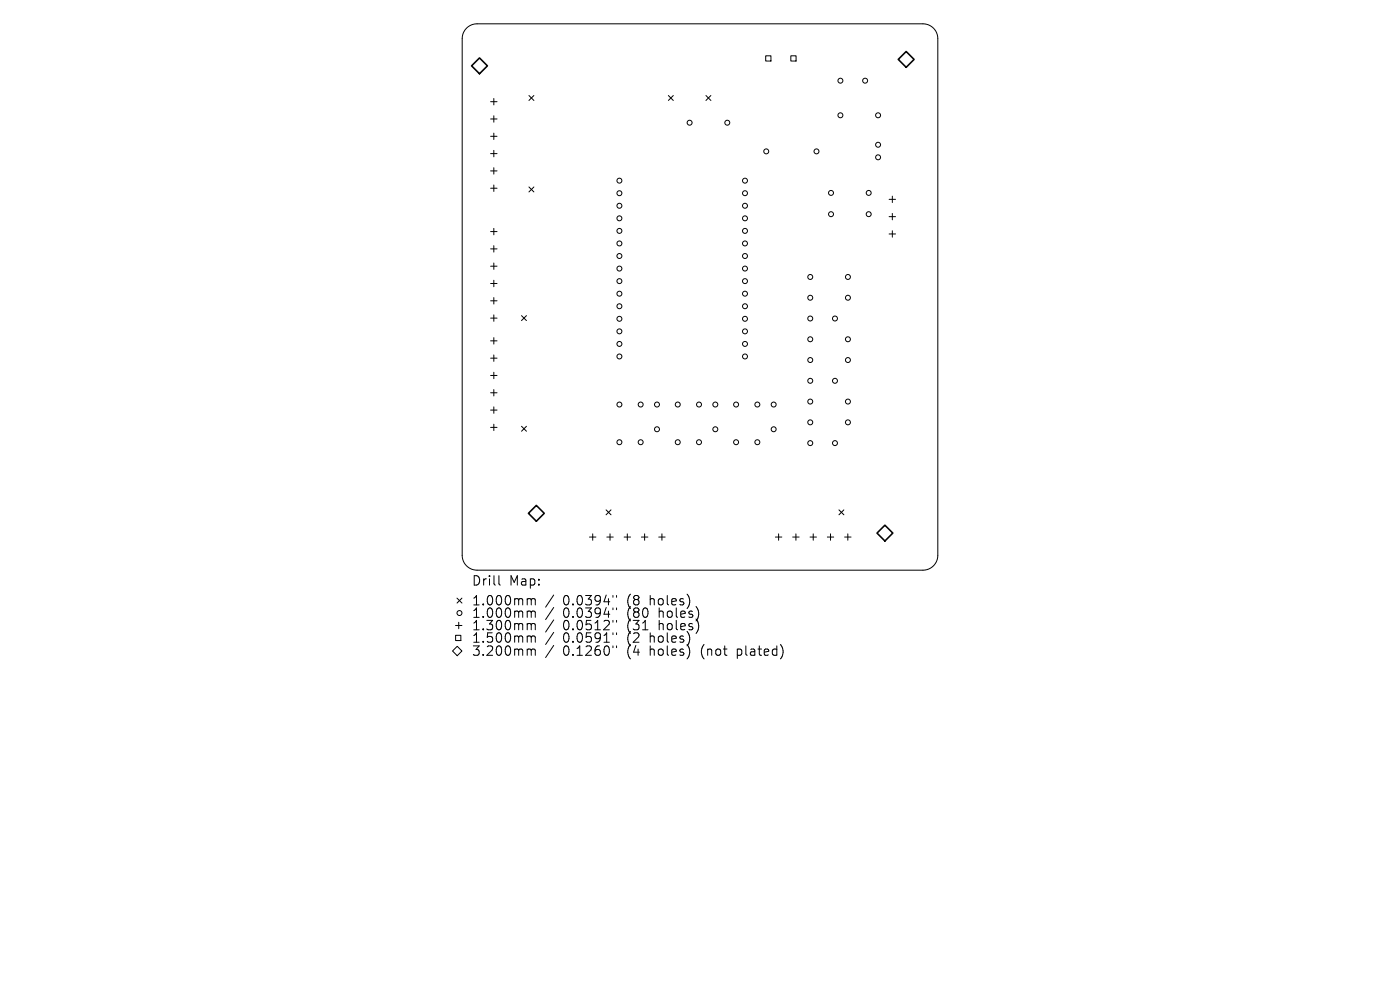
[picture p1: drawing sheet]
<svg xmlns="http://www.w3.org/2000/svg" width="297mm" height="210mm" viewBox="0 0 297 210" stroke-linecap="round" stroke-linejoin="round" font-family="sans-serif">
<defs><g id="words">
<g font-size="2.8">
<text x="100" y="124.5">Drill</text>
<text x="108" y="124.5">Map:</text>
<text x="100" y="128.7">1.000mm</text>
<text x="100" y="131.3">1.000mm</text>
<text x="119.4" y="128.7">0.0394&quot;</text>
<text x="119.4" y="131.3">0.0394&quot;</text>
<text x="133.2" y="128.7">(8</text>
<text x="133.2" y="131.3">(80</text>
<text x="138.1" y="128.7">holes)</text>
<text x="140" y="131.3">holes)</text>
<text x="100" y="134">1.300mm</text>
<text x="100" y="136.6">1.500mm</text>
<text x="119.4" y="134">0.0512&quot;</text>
<text x="119.4" y="136.6">0.0591&quot;</text>
<text x="133.2" y="134">(31</text>
<text x="133.2" y="136.6">(2</text>
<text x="138.1" y="136.6">holes)</text>
<text x="140" y="134">holes)</text>
<text x="100" y="139.4">3.200mm</text>
<text x="119.4" y="139.4">0.1260&quot;</text>
<text x="133.2" y="139.4">(4</text>
<text x="138.1" y="139.4">holes)</text>
<text x="149.2" y="139.4">(not</text>
<text x="157" y="139.4">plated)</text>
</g>
</g></defs>
<g fill="none" stroke="#000" stroke-width=".21">
<path d="M99 5.9l1-.6 1.2-.2h94.6a3.1 3.1 0 0 1 3.2 3.1v109.6a3.1 3.1 0 0 1-3.2 3.2h-94.6a3.1 3.1 0 0 1-3.1-3.2v-109.6l.3-1.4zM162.4 11.8h1.2v1.2h-1.2zM167.8 11.8h1.1v1.2h-1.1zM104.1 21.6h1.3M104.1 25.2h1.3M104.1 28.9h1.3M104.1 32.6h1.3M104.1 36.3h1.3M104.1 39.9h1.3M104.8 20.9v1.4M104.8 24.6v1.3M104.8 28.2v1.4"/>
<path d="M104.8 31.9v1.4M104.8 35.6v1.3M104.8 39.2v1.4M112.2 20.3l1.1 1M112.2 39.7l1.1 1M113.3 20.3l-1.1 1M113.3 39.7l-1.1 1M141.8 20.3l1 1M142.8 20.3l-1 1M149.8 20.3l1 1M150.8 20.3l-1 1M104.1 49.1h1.3"/>
<path d="M104.1 52.8h1.3M104.1 56.5h1.3M104.8 48.4v1.4M104.8 52.1v1.4M104.8 55.8v1.3M104.8 59.5v1.3M188.6 42.3h1.4M188.6 46h1.4M188.6 49.6h1.4M189.3 41.6v1.4M189.3 45.3v1.3M189.3 48.9v1.4"/>
<path d="M104.1 60.1h1.3M104.1 63.8h1.3M104.1 67.5h1.3M104.1 72.3h1.3M104.1 76h1.3M104.1 79.6h1.3M104.8 63.1v1.4M104.8 66.8v1.4M104.8 71.6v1.4M104.8 75.3v1.4M104.8 79v1.3M110.6 67l1.1 1"/>
<path d="M111.7 67l-1.1 1M104.1 83.3h1.3M104.1 87h1.3M104.1 90.7h1.3M104.8 82.6v1.4M104.8 86.3v1.4M104.8 90v1.3M110.6 90.4l1.1 1.1M111.7 90.4l-1.1 1.1M125.1 113.9h1.3M125.7 113.2v1.4M128.6 108.2l1 1"/>
<path d="M128.7 113.9h1.4M129.4 113.2v1.4M129.6 108.2l-1 1M132.4 113.9h1.4M133.1 113.2v1.4M136.1 113.9h1.3M136.8 113.2v1.4M139.7 113.9h1.4M140.4 113.2v1.4M164.5 113.9h1.4M165.2 113.2v1.4M168.2 113.9h1.3"/>
<path d="M168.8 113.2v1.4M171.8 113.9h1.4M172.5 113.2v1.4M175.5 113.9h1.4M176.2 113.2v1.4M178 108.2l1 1M179 108.2l-1 1M179.2 113.9h1.3M179.9 113.2v1.4M96 138.1l1-1 1 1-1 1zM96.6 132.7h1.4M96.7 134.8h1.1v1.1h-1.1z"/>
<path d="M96.9 126.9l1.1 1M97.3 132v1.4M98 126.9l-1.1 1M105.8 122.1v1.7l.3 .3M112.1 127l.5 .1 .1 .2M112.1 129.6h.3l.3 .3M112.1 132.3h.3l.3 .3M112.1 134.9h.3l.3 .3M112.1 137.7h.3l.3 .3M112.7 127.3l.3-.3 .5 .1 .1 1.2M112.7 127.3v1M112.7 129.9v1.1"/>
<path d="M112.7 132.6v1M112.7 135.2v1M112.7 138v1M112.7 129.9l.3-.3 .5 .1 .1 1.3M112.7 132.6l.3-.3 .5 .1 .1 1.2M112.7 135.2l.3-.3 .5 .1 .1 1.2M112.7 138l.3-.3 .5 .1 .1 1.2M117.5 126.2l-1.8 2.6M117.5 128.9l-1.8 2.5M117.5 131.5l-1.8 2.6M117.5 134.1l-1.8 2.6M117.5 136.9l-1.8 2.6"/>
<path d="M130 126.3v.4M130 129v.3M130 131.6v.4M130 134.2v.4M130 137v.4M130.8 126.3v.4M130.8 129v.3M130.8 131.6v.4M130.8 134.2v.4M130.8 137v.4"/>
<circle cx="178.3" cy="17.1" r=".52"/>
<circle cx="183.5" cy="17.1" r=".52"/>
<circle cx="131.4" cy="38.3" r=".52"/>
<circle cx="146.3" cy="26" r=".52"/>
<circle cx="154.3" cy="26" r=".52"/>
<circle cx="158" cy="38.3" r=".52"/>
<circle cx="162.6" cy="32.1" r=".52"/>
<circle cx="173.2" cy="32.1" r=".52"/>
<circle cx="178.3" cy="24.5" r=".52"/>
<circle cx="186.3" cy="30.7" r=".52"/>
<circle cx="186.3" cy="33.4" r=".52"/>
<circle cx="186.3" cy="24.5" r=".52"/>
<circle cx="131.4" cy="41" r=".52"/>
<circle cx="131.4" cy="51.6" r=".52"/>
<circle cx="131.4" cy="54.3" r=".52"/>
<circle cx="131.4" cy="59.6" r=".52"/>
<circle cx="131.4" cy="46.3" r=".52"/>
<circle cx="131.4" cy="49" r=".52"/>
<circle cx="131.4" cy="57" r=".52"/>
<circle cx="131.4" cy="43.7" r=".52"/>
<circle cx="158" cy="41" r=".52"/>
<circle cx="158" cy="51.6" r=".52"/>
<circle cx="158" cy="59.6" r=".52"/>
<circle cx="158" cy="54.3" r=".52"/>
<circle cx="158" cy="46.3" r=".52"/>
<circle cx="158" cy="49" r=".52"/>
<circle cx="158" cy="57" r=".52"/>
<circle cx="158" cy="43.7" r=".52"/>
<circle cx="171.9" cy="58.8" r=".52"/>
<circle cx="176.3" cy="40.9" r=".52"/>
<circle cx="176.3" cy="45.4" r=".52"/>
<circle cx="179.9" cy="58.8" r=".52"/>
<circle cx="184.3" cy="40.9" r=".52"/>
<circle cx="184.3" cy="45.4" r=".52"/>
<circle cx="131.4" cy="70.3" r=".52"/>
<circle cx="131.4" cy="67.6" r=".52"/>
<circle cx="131.4" cy="62.3" r=".52"/>
<circle cx="131.4" cy="75.6" r=".52"/>
<circle cx="131.4" cy="73" r=".52"/>
<circle cx="131.4" cy="65" r=".52"/>
<circle cx="158" cy="70.3" r=".52"/>
<circle cx="158" cy="67.6" r=".52"/>
<circle cx="158" cy="62.3" r=".52"/>
<circle cx="158" cy="75.6" r=".52"/>
<circle cx="158" cy="65" r=".52"/>
<circle cx="158" cy="73" r=".52"/>
<circle cx="171.9" cy="63.2" r=".52"/>
<circle cx="171.9" cy="76.4" r=".52"/>
<circle cx="171.9" cy="72" r=".52"/>
<circle cx="171.9" cy="67.6" r=".52"/>
<circle cx="177.1" cy="67.6" r=".52"/>
<circle cx="179.9" cy="63.2" r=".52"/>
<circle cx="179.9" cy="76.4" r=".52"/>
<circle cx="179.9" cy="72" r=".52"/>
<circle cx="131.4" cy="93.8" r=".52"/>
<circle cx="131.4" cy="85.8" r=".52"/>
<circle cx="135.9" cy="93.8" r=".52"/>
<circle cx="135.9" cy="85.8" r=".52"/>
<circle cx="139.4" cy="85.8" r=".52"/>
<circle cx="139.4" cy="91.1" r=".52"/>
<circle cx="143.8" cy="93.8" r=".52"/>
<circle cx="143.8" cy="85.8" r=".52"/>
<circle cx="148.3" cy="93.8" r=".52"/>
<circle cx="148.3" cy="85.8" r=".52"/>
<circle cx="151.8" cy="85.8" r=".52"/>
<circle cx="151.8" cy="91.1" r=".52"/>
<circle cx="156.2" cy="93.8" r=".52"/>
<circle cx="156.2" cy="85.8" r=".52"/>
<circle cx="160.7" cy="93.8" r=".52"/>
<circle cx="160.7" cy="85.8" r=".52"/>
<circle cx="164.1" cy="85.8" r=".52"/>
<circle cx="164.1" cy="91.1" r=".52"/>
<circle cx="171.9" cy="94" r=".52"/>
<circle cx="171.9" cy="85.2" r=".52"/>
<circle cx="171.9" cy="89.6" r=".52"/>
<circle cx="171.9" cy="80.8" r=".52"/>
<circle cx="177.1" cy="94" r=".52"/>
<circle cx="177.1" cy="80.8" r=".52"/>
<circle cx="179.9" cy="85.2" r=".52"/>
<circle cx="179.9" cy="89.6" r=".52"/>
<circle cx="97.5" cy="130" r=".52"/>
</g>
<path d="M101.7 12.3l1.7 1.7-1.7 1.6-1.7-1.6zM190.6 12.6l1.6-1.7 1.7 1.7-1.7 1.7zM113.8 107.2l1.7 1.7-1.7 1.7-1.7-1.7zM187.7 111.4l1.7 1.7-1.7 1.7-1.6-1.7z" fill="none" stroke="#000" stroke-width=".34"/>
<use href="#words"/>
</svg>
